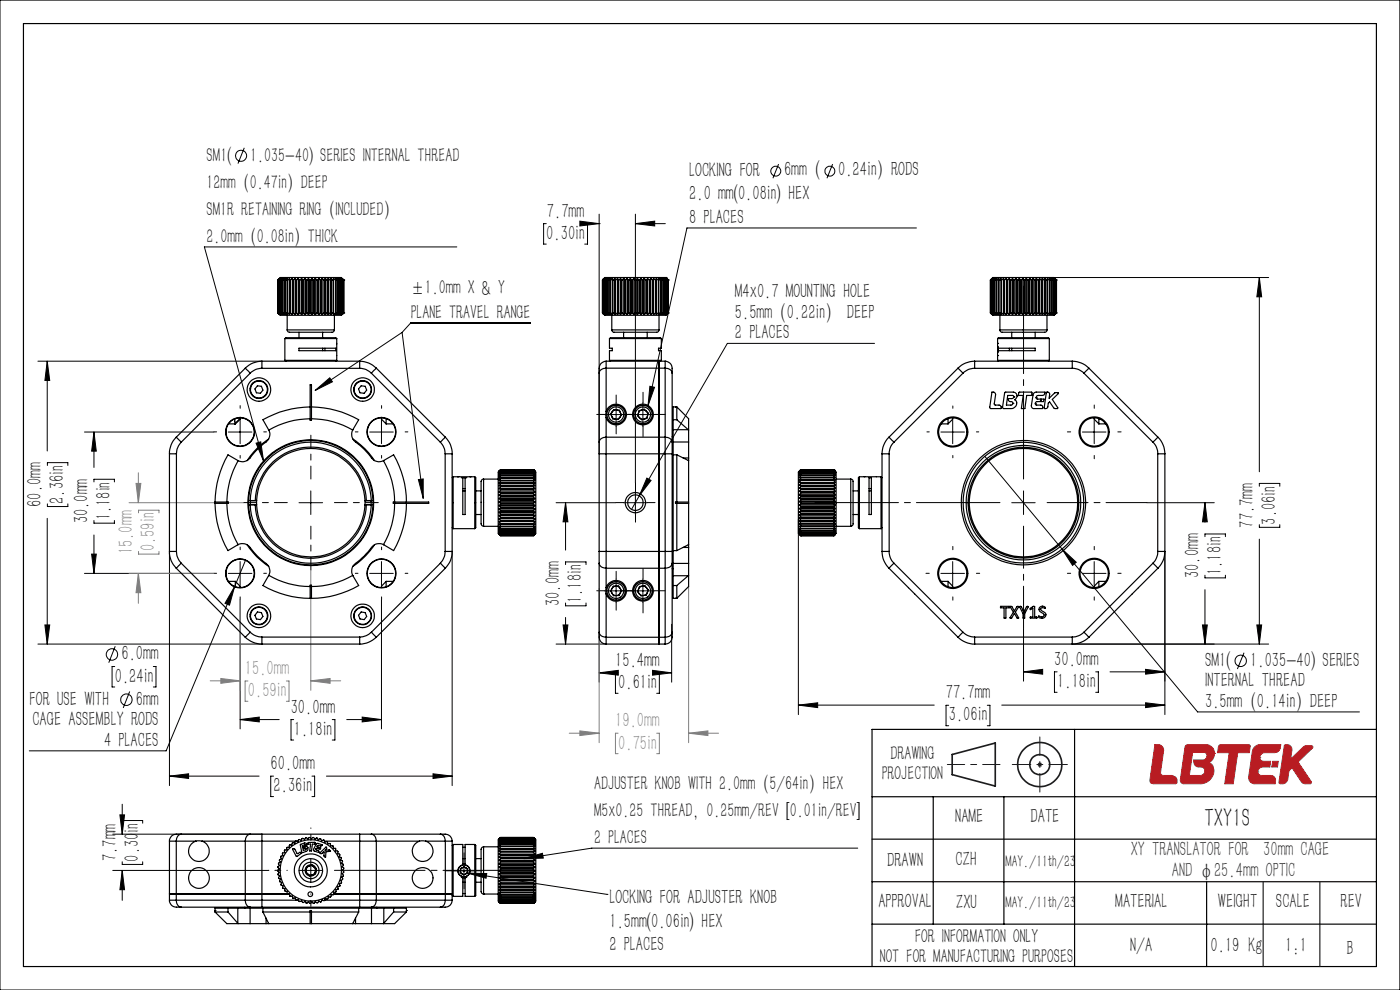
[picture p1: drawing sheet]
<svg xmlns="http://www.w3.org/2000/svg" width="297mm" height="210mm" viewBox="0 0 297 210" stroke-linecap="round" stroke-linejoin="round" font-family="sans-serif">
<defs><g id="words">
<text font-size="5.6" x="255.6" y="175.4">TXY1S</text>
<g font-size="4.4">
<text x="146.2" y="37.4">LOCKING FOR</text>
<text x="166.3" y="37.4">6mm（</text>
<text x="177.8" y="37.4">0.24in）RODS</text>
<text x="116" y="46.2">7.7mm</text>
<text x="146.2" y="42.4">2.0 mm(0.08in) HEX</text>
<text x="146.2" y="47.4">8 PLACES</text>
<text x="115.9" y="50.9">0.30in</text>
<text x="155.9" y="63.3">M4x0.7 MOUNTING HOLE</text>
<text x="155.9" y="67.6">5.5mm（0.22in） DEEP</text>
<text x="155.9" y="72">2 PLACES</text>
<text x="8.8" y="107.5" transform="rotate(-90 8.8 107.5)">60.0mm</text>
<text x="13.5" y="106.9" transform="rotate(-90 13.5 106.9)">2.36in</text>
<text x="18.7" y="111" transform="rotate(-90 18.7 111)">30.0mm</text>
<text x="23.4" y="110.4" transform="rotate(-90 23.4 110.4)">1.18in</text>
<text x="265.9" y="111.9" transform="rotate(-90 265.9 111.9)">77.7mm</text>
<text x="270.6" y="111.3" transform="rotate(-90 270.6 111.3)">3.06in</text>
<text x="254.4" y="122.6" transform="rotate(-90 254.4 122.6)">30.0mm</text>
<text x="259.1" y="122" transform="rotate(-90 259.1 122)">1.18in</text>
<text x="118.7" y="128.6" transform="rotate(-90 118.7 128.6)">30.0mm</text>
<text x="123.5" y="127.9" transform="rotate(-90 123.5 127.9)">1.18in</text>
<text x="25.8" y="140.1">6.0mm</text>
<text x="130.5" y="141.5">15.4mm</text>
<text x="223.6" y="141.3">30.0mm</text>
<text x="255.7" y="141.5">SM1(</text>
<text x="265.2" y="141.5">1.035-40) SERIES</text>
<text x="6.2" y="149.7">FOR USE WITH</text>
<text x="24.4" y="144.8">0.24in</text>
<text x="28.8" y="149.7">6mm</text>
<text x="131.2" y="146.2">0.61in</text>
<text x="200.7" y="148.3">77.7mm</text>
<text x="224.3" y="146">1.18in</text>
<text x="255.7" y="145.8">INTERNAL THREAD</text>
<text x="6.9" y="154">CAGE ASSEMBLY RODS</text>
<text x="61.7" y="151.4">30.0mm</text>
<text x="201.3" y="153">3.06in</text>
<text x="255.7" y="150.1">3.5mm（0.14in）DEEP</text>
<text x="22.1" y="158.4">4 PLACES</text>
<text x="62.3" y="156.1">1.18in</text>
<text x="57.4" y="163.4">60.0mm</text>
<text x="58" y="168.1">2.36in</text>
<text x="202.7" y="174.7">NAME</text>
<text x="218.6" y="174.7">DATE</text>
<text x="24.7" y="182.7" transform="rotate(-90 24.7 182.7)">7.7mm</text>
<text x="29.4" y="182.8" transform="rotate(-90 29.4 182.8)">0.30in</text>
<text x="188.2" y="184">DRAWN</text>
<text x="202.7" y="183.7">CZH</text>
<text x="129.3" y="191.8">LOCKING FOR ADJUSTER KNOB</text>
<text x="129.3" y="196.8">1.5mm(0.06in) HEX</text>
<text x="186.3" y="192.7">APPROVAL</text>
<text x="202.8" y="192.7">ZXU</text>
<text x="236.6" y="192.7">MATERIAL</text>
<text x="258.4" y="192.7">WEIGHT</text>
<text x="270.7" y="192.7">SCALE</text>
<text x="284.4" y="192.7">REV</text>
<text x="129.3" y="201.8">2 PLACES</text>
<text x="239.8" y="201.9">N/A</text>
<text x="256.8" y="201.9">0.19 Kg</text>
<text x="272.7" y="201.9">1:1</text>
<text x="285.7" y="202.7">B</text>
</g>
<g font-size="4.4" fill="#808080">
<text x="28.1" y="117.6" transform="rotate(-90 28.1 117.6)">15.0mm</text>
<text x="32.9" y="116.9" transform="rotate(-90 32.9 116.9)">0.59in</text>
<text x="52" y="143.2">15.0mm</text>
<text x="52.6" y="147.9">0.59in</text>
<text x="130.5" y="154.3">19.0mm</text>
<text x="131.2" y="159">0.75in</text>
</g>
<g font-size="4.4" fill="#191924">
<text x="239.9" y="181.6">XY TRANSLATOR FOR 30mm CAGE</text>
<text x="248.6" y="186.1">AND φ25.4mm OPTIC</text>
</g>
<g font-size="4.2">
<text x="43.8" y="34.3">SM1(</text>
<text x="53.1" y="34.3">1.035-40) SERIES INTERNAL THREAD</text>
<text x="43.8" y="40">12mm（0.47in）DEEP</text>
<text x="43.8" y="45.7">SM1R RETAINING RING（INCLUDED）</text>
<text x="43.8" y="51.5">2.0mm（0.08in）THICK</text>
<text x="87.2" y="62.4">±1.0mm X &amp; Y</text>
<text x="87.2" y="67.6">PLANE TRAVEL RANGE</text>
<text x="188.9" y="161.3">DRAWING</text>
<text x="126.1" y="167.6">ADJUSTER KNOB WITH 2.0mm（5/64in）HEX</text>
<text x="187" y="165.5">PROJECTION</text>
<text x="126.1" y="173.3">M5x0.25 THREAD, 0.25mm/REV [0.01in/REV]</text>
<text x="126.1" y="179">2 PLACES</text>
<text x="194.1" y="200">FOR INFORMATION ONLY</text>
<text x="186.6" y="204.2">NOT FOR MANUFACTURING PURPOSES</text>
</g>
<g font-size="3.5">
<text x="213.3" y="184">MAY./11th/23</text>
<text x="213.3" y="192.7">MAY./11th/23</text>
</g>
</g></defs>
<path d="M220.1 162.2h1M220.2 161.8l.7 .8M220.6 161.7v1M220.9 161.8l-.7 .8" fill="none" stroke="#191924" stroke-width=".21"/>
<g fill="none" stroke="#191924" stroke-width=".35">
<path d="M202 160l9.1-2.4v9.1l-9.1-2.4z"/>
<circle cx="220.6" cy="162.2" r="4.7"/>
<circle cx="220.6" cy="162.2" r="2.13"/>
</g>
<g fill="none" stroke="#a72b30" stroke-width=".21">
<path d="M245 158h1.1a1.17 1.17 0 0 1 .7 1.3l-.6 4.5a.59 .59 0 0 0 .6 .7h1.8l.8 .3 .3 .6v.6l-.3 .3h-4.7l-.5-.2-.2-.3zM251.5 158.2l.4-.2h3.9a1.99 1.99 0 0 1 1.9 1.6 1.99 1.99 0 0 1-1.1 2.1l-.1 .1 .1 .1a1.91 1.91 0 0 1 .8 2.4 2.88 2.88 0 0 1-2.8 2h-3.5a.73 .73 0 0 1-.7-.9zM257.7 159.8h.1M258.6 158.1l.3-.1h6.1l.3 .2-.3 1.5h-2.4l-1 6.6h-1.8l1-6.6h-2.5zM272.6 158a1.08 1.08 0 0 1 1.5 1.1l-.3 1.9 2.8-2.6 .4-.2h1.3a.28 .28 0 0 1 .2 .2 .28 .28 0 0 1-.1 .3l-3 2.9 2.8 4.2v.3l-.2 .2h-1.2l-.5-.2-2.2-3.2-.7 .6-.2 1.8a1.27 1.27 0 0 1-1.6 1l-.3-.4 1.2-7.7zM255.6 163.6h.1M256 160.4a.65 .65 0 0 0-.6-.8h-2.4l-.7 4.9h2.4a.99 .99 0 0 0 .9-.9M256 160.4a.91 .91 0 0 1-.9 .8h-1.8a1.3 1.3 0 0 0 .5 1.4l1 .1a.8 .8 0 0 1 .8 .9M256 160.4h.1M266.8 163.8h.1M267.3 160.7a1.08 1.08 0 0 1 1-1h2.1a1.23 1.23 0 0 0 1.2-1.1l.1-.6h-4.3a1.68 1.68 0 0 0-1.7 1.4l-.8 5.4a1.31 1.31 0 0 0 1.3 1.5h4.3l.1-.7a1 1 0 0 0-1-1.1h-2a.72 .72 0 0 1-.8-.7M267.3 160.7a.77 .77 0 0 0 .7 .8h1.6l-.2 1.2h-1.5a1.08 1.08 0 0 0-1.1 1.1"/>
<path d="M267.3 160.7h.1M270 161.5h1.2l-.2 1.2h-1.2z"/>
</g>
<path d="M0 0h297v210h-297z" fill="none" stroke="#000" stroke-width=".21"/>
<path d="M5 5h287v200h-287zM228 154.7v50.3M292 154.7h-107v50.3M185 178h107M185 169h107M198 169v27M213 169v27M185 196h107M185 187h107M256 187v18" fill="none" stroke="#000" stroke-width=".25"/>
<path d="M201 162.2h11.1" fill="none" stroke="#191924" stroke-width=".21" stroke-dasharray="30.5 1.3 1.3 1.3" stroke-dashoffset="26.8"/>
<path d="M220.6 156.3v11.7M214.7 162.2h11.7" fill="none" stroke="#191924" stroke-width=".21" stroke-dasharray="30.5 1.3 1.3 1.3" stroke-dashoffset="26.5"/>
<path d="M268 187v18M280 187v18" fill="none" stroke="#191924" stroke-width=".25"/>
<path d="M245 158l1.2 .1 .6 .7-.6 5.4 .4 .3h2.1l.5 .1 .5 .7-.1 .9-5.1 .1-.5-.4zM253 159.6l-.7 4.9 2.7-.1 .6-.5-.1-.8-.5-.4h-.9l-.5-.2-.3-.5v-.8l2.2-.1 .4-.3 .1-.8-.4-.4zM251.5 158.2l.3-.2h4.3l1 .5 .5 .7v1.2l-.4 .8-.7 .6 .5 .3 .3 .3 .2 .9a2.89 2.89 0 0 1-2.9 3h-3.6l-.6-.5zM258.6 158.1l.2-.1h6.2l.2 .1-.2 1.6h-2.4l-1 6.6h-1.8l1-6.6h-2.5zM266 158.6l1.1-.6h4.6l-.2 .9-.5 .6-.5 .2h-2.5l-.5 .3-.2 .6v.5l.5 .4h1.8l-.2 1.2h-1.6l-.6 .2-.4 .6 .1 .7 .5 .3 2.7 .1 .5 .6-.1 1.1h-4.5l-.6-.3-.3-.3-.2-.9 .8-5.5zM270 161.5h1.2l-.2 1.2h-1.2zM272.5 158l-1.1 8.1 .1 .2 .9-.1 .6-.5 .4-2.2 .7-.6 2.2 3.2 .5 .2 1.3-.1 .1-.4-2.8-4.2 3.1-3v-.3l-.2-.1h-1.3l-.4 .1-2.8 2.7 .3-1.9-.1-.5-.5-.6z" fill-rule="evenodd" fill="#b81c22"/>
<g fill="none" stroke="#000" stroke-width=".21">
<path d="M51.8 31.4l-1.3 3.3M165.2 34.8l-1.2 3M176.6 34.8l-1.2 3M96.9 52.4h-53.5l12.5 45.4M115.9 47.4h-.6v4.4h.6M123 46.9l4.1 .5-4.1 .5zM124 47.4h.6v4.4h-.6M127.1 47.4h.1M127.1 45.4v50.9M134.8 45.4v57.1M134.8 47.4h6.3M134.8 47.4l4.1-.5v1z"/>
<path d="M194.4 48.4h-48.7l-8.2 37.6M223.6 58.9h45.5M267.2 58.9l.5 4.1h-1.1zM267.2 58.9v41.2M8 76.6h47.6M10 76.6l.5 4.1h-1zM10 76.6v19.1M85.3 70.5l-18.4 12.3M85.3 70.5l4.5 35.2M112.5 68.5h-25.4l-1.8 2M185.5 72.8h-31.2l-18.7 32.4M10.1 98.7v-.6h4.3v.6"/>
<path d="M17.9 91.6h27.5M19.9 91.6l.5 4.1h-1zM19.9 91.6v7.6M48.4 91.6h5M50.9 89.1v5M54.3 94l1-.3 .6 4.1zM66.9 82.8l3.1-2.7 .5 .9zM78.4 91.6h5M80.9 89.1v5M128.2 87.9h5M130.7 85.4v5M133.9 87.9h5"/>
<path d="M136.4 85.4v5M137.9 81.9l1 .3-1.4 3.8zM199.6 91.6h5M202.1 89.1v5M208.9 96.8l16.4 19.7M229.6 91.6h5M232.1 89.1v5M10 110v26.6M10.1 106.9v.5h4.3v-.5M19.4 117.5h1l-.5 4.1zM19.9 102.2v-.5h4.4v.5M19.9 110.4v.6h4.4v-.6"/>
<path d="M19.9 113.5v8.1M35.9 117v49.6M50.9 119.1v5M52.1 118.9l-2.3 5.5M63.4 106.6h5M65.9 104.1v5M80.9 119.1v5M88.8 101.7l1-.1v4.1zM95.9 117v49.6M118 106.6h12.6M120 106.6l.5 4.1h-1zM120 106.6v10.1"/>
<path d="M120 119.8v-.6h4.3v.6M132.3 106.6h5M134.8 104.1v5M135.6 105.2l-1.6 2.8M137.2 101.4l.9 .5-2.5 3.3zM169.4 110.1v41.5M202.1 119.1v5M214.6 106.6h5M217.1 104.1v5M225.3 116.5l3 2.8-.8 .6zM225.3 116.5l28.8 34.5h34.3M232.1 119.1v5"/>
<path d="M243.3 106.6h14.3M247.1 117v34.6M255.6 106.6l.5 4.1h-1zM255.6 106.6v4.2M255.6 113.8v-.5h4.4v.5M267.2 103.1v-.6h4.3v.6M267.2 111.3v.6h4.3v-.6M267.2 114.4v22.2M8 136.6h47.6M9.5 132.6h1l-.5 4zM17.9 121.6h27.5M24.4 137.1l-1.3 3.5"/>
<path d="M48.4 121.6h5M49.8 124.4l-14.6 34.9h-29M49.8 124.4l-1.1 4-1-.4zM50.9 127.2v27.4M78.4 121.6h5M80.9 127.2v27.4M118 136.6h10.6M119.5 132.6h1l-.5 4zM120 127.9v.6h4.3v-.6M120 131v5.6M127.1 134.1v10.6M128.2 125.3h5"/>
<path d="M130.7 122.8v5M133.9 125.3h5M136.4 122.8v5M142.5 132.4v12.3M199.6 121.6h5M217.1 133.3v11.2M227.5 136.6h41.6M229.6 121.6h5M255.1 132.6h1l-.5 4zM255.6 122v.6h4.4v-.6M255.6 125.1v11.5M263.9 138.5l-1.4 3.4"/>
<path d="M266.6 132.6h1.1l-.5 4zM24.3 141.4h-.5v4.3h.5M27.5 146.7l-1.4 3.5M32.5 141.4h.6v4.3h-.6M50.9 152.6l4.1-.5v1zM50.9 152.6h8.3M62.3 152.6h-.6v4.4h.6M70.5 152.6h.5v4.4h-.5M73.6 152.6h7.3M76.8 152.1l4.1 .5-4.1 .5zM127.1 142.7l4.1-.5v1zM127.1 142.7h1"/>
<path d="M131.1 142.7h-.5v4.4h.5M138.4 142.2l4.1 .5-4.1 .5zM139.3 142.7h.6v4.4h-.6M142.4 142.7h.1M169.4 149.6h28.8M169.4 149.6l4.1-.5v1zM201.3 149.6h-.6v4.3h.6M209.4 149.6h.6v4.3h-.6M212.5 149.6h34.6M217.1 142.5l4.1-.5v1zM217.1 142.5h4.1M224.3 142.5h-.6v4.4h.6"/>
<path d="M232.4 142.5h.6v4.4h-.6M235.5 142.5h11.6M243 142l4.1 .5-4.1 .5zM243 149.1l4.1 .5-4.1 .5zM23.9 176.9h31.7M25.4 172.9h1l-.5 4zM25.9 170.6v6.3M25.9 174.1h4.4v.5M35.9 164.6l4.1-.5v1zM35.9 164.6h19.1M58 164.6h-.6v4.4h.6M66.2 164.6h.5v4.4h-.5"/>
<path d="M69.3 164.6h26.6M91.9 164.1l4 .5-4 .5zM182 179.9h-56.4l-14.5 2.2M23.9 184.6h33M25.9 184.6l.5 4.1h-1zM25.9 182.8v.6h4.4v-.6M25.9 184.6v6.4M63.4 184.6h5M65.9 182.1v5M95.9 184.7h5M98.4 182.2v5M99.2 185.2l29.6 4.5"/>
<path d="M99.2 185.2l4.1 .1-.2 1zM111.1 182.1l4-1.1 .2 1zM128.8 189.7h.1"/>
<circle cx="51.1" cy="33" r="1.18"/>
<circle cx="164.6" cy="36.3" r="1.05"/>
<circle cx="176.1" cy="36.3" r="1.04"/>
<circle cx="23.8" cy="138.8" r="1.21"/>
<circle cx="26.8" cy="148.4" r="1.21"/>
<circle cx="263.2" cy="140.2" r="1.2"/>
</g>
<g fill="none" stroke="#808080" stroke-width=".21">
<path d="M27.4 106.6h24.2M28.9 102.5h1l-.5 4.1zM29.4 100.3v6.3M29.4 108.8v-.6h4.3v.6M29.4 117v.5h4.3v-.5M27.4 121.6h18M29.4 121.6l.5 4.1h-1zM29.4 121.6v6.4M50.9 127.2v19.2M65.9 120.9v25.5M127.1 124.8v32.7M146.1 124.4v33.1"/>
<path d="M44.6 144.4h6.3M46.8 143.9l4.1 .5-4.1 .5zM52.6 144.5h-.6v4.3h.6M60.7 144.5h.6v4.3h-.6M65.9 144.4l4.1-.5v1zM65.9 144.4h6.4M120.8 155.5h6.3M123 155l4.1 .5-4.1 .5zM131.1 155.5h-.5v4.4h.5M139.3 155.5h.6v4.4h-.6M146.1 155.5l4.1-.5v1zM146.1 155.5h6.3"/>
</g>
<g fill="none" stroke="#000" stroke-width=".21" stroke-dasharray="30.5 1.3 1.3 1.3">
<path d="M45.9 91.6h-.5M50.9 86.6v-.6M50.9 96.6v.6M55.9 91.6h.6M75.9 91.6h-.5M80.9 86.6v-.6M80.9 96.6v.6M85.9 91.6h.6M128.2 87.9h-1.6M130.7 85.4v-1.6M130.7 90.4v1.6M133.2 87.9h1.6"/>
<path d="M133.9 87.9h-2.2M136.4 85.4v-2.2M136.4 90.4v2.2M138.9 87.9h2.2M197.1 91.6h-.5M202.1 86.6v-.5M202.1 96.6v.5M207.1 91.6h.5M227.1 91.6h-.7M232.1 86.6v-.7M232.1 96.6v.7M237.1 91.6h.7"/>
<path d="M50.9 116.6v-.6M80.9 116.6v-.6M132.3 106.6h-1.6M134.8 104.1v-1.6M134.8 109.1v1.7M137.3 106.6h1.7M202.1 116.6v-.7M232.1 116.6v-.7M45.9 121.6h-.5M50.9 126.6v.6M55.9 121.6h.6M75.9 121.6h-.5"/>
<path d="M80.9 126.6v.6M85.9 121.6h.6M128.2 125.3h-1.6M130.7 122.8v-1.6M130.7 127.8v1.6M133.2 125.3h1.6M133.9 125.3h-2.2M136.4 122.8v-2.2M136.4 127.8v2.2M138.9 125.3h2.2M197.1 121.6h-.7M202.1 126.6v.7"/>
<path d="M207.1 121.6h.7M227.1 121.6h-.7M232.1 126.6v.7M237.1 121.6h.7M95.9 184.7h-1.3M98.4 182.2v-1.3M98.4 187.2v1.3M100.9 184.7h1.3"/>
</g>
<path d="M60.9 106.6h-9.3M65.9 101.6v-9.3M65.9 111.6v9.3M70.9 106.6h9.3" fill="none" stroke="#000" stroke-width=".21" stroke-dasharray="30.5 1.3 1.3 1.3" stroke-dashoffset="27.7"/>
<path d="M217.1 101.6v-40.9" fill="none" stroke="#000" stroke-width=".21" stroke-dasharray="30.5 1.3 1.3 1.3" stroke-dashoffset="11.9"/>
<path d="M212.1 106.6h-39.2" fill="none" stroke="#000" stroke-width=".21" stroke-dasharray="30.5 1.3 1.3 1.3" stroke-dashoffset="12.8"/>
<path d="M217.1 111.6v21.7" fill="none" stroke="#000" stroke-width=".21" stroke-dasharray="30.5 1.3 1.3 1.3" stroke-dashoffset="21.5"/>
<path d="M222.1 106.6h21.2" fill="none" stroke="#000" stroke-width=".21" stroke-dasharray="30.5 1.3 1.3 1.3" stroke-dashoffset="21.8"/>
<path d="M65.9 179.6v-4M60.9 184.6h-4M65.9 189.6v4" fill="none" stroke="#000" stroke-width=".21" stroke-dasharray="30.5 1.3 1.3 1.3" stroke-dashoffset="30.4"/>
<path d="M70.9 184.6h42.3" fill="none" stroke="#000" stroke-width=".21" stroke-dasharray="30.5 1.3 1.3 1.3" stroke-dashoffset="11.3"/>
<g fill="#000">
<path d="M54.3 94l1-.3 .6 4.1z"/>
<path d="M134.8 47.4l4.1-.5v1zM123 46.9l4.1 .5-4.1 .5zM243 142l4.1 .5-4.1 .5zM217.1 142.5l4.1-.5v1z"/>
<path d="M10 76.6l.5 4.1h-1zM9.5 132.6h1l-.5 4z"/>
<path d="M137.9 81.9l1 .3-1.4 3.8zM99.2 185.2l4.1 .1-.2 1z"/>
<path d="M88.8 101.7l1-.1v4.1zM66.9 82.8l3.1-2.7 .5 .9zM111.1 182.1l4-1.1 .2 1z"/>
<path d="M120 106.6l.5 4.1h-1zM119.5 132.6h1l-.5 4zM255.6 106.6l.5 4.1h-1zM255.1 132.6h1l-.5 4z"/>
<path d="M19.4 117.5h1l-.5 4.1zM19.9 91.6l.5 4.1h-1zM25.9 184.6l.5 4.1h-1zM25.4 172.9h1l-.5 4z"/>
<path d="M49.8 124.4l-2.1 3.6 1 .4zM137.2 101.4l-1.6 3.8 2.5-3.3zM225.3 116.5l2.2 3.4 .8-.6z"/>
<path d="M266.6 132.6h1.1l-.5 4zM267.2 58.9l.5 4.1h-1.1z"/>
<path d="M50.9 152.6l4.1-.5v1zM76.8 152.1l4.1 .5-4.1 .5z"/>
<path d="M127.1 142.7l4.1-.5v1zM138.4 142.2l4.1 .5-4.1 .5z"/>
<path d="M243 149.1l4.1 .5-4.1 .5zM169.4 149.6l4.1-.5v1z"/>
<path d="M35.9 164.6l4.1-.5v1zM91.9 164.1l4 .5-4 .5z"/>
</g>
<g fill="#808080">
<path d="M123 155l4.1 .5-4.1 .5zM146.1 155.5l4.1-.5v1z"/>
<path d="M46.8 143.9l4.1 .5-4.1 .5zM65.9 144.4l4.1-.5v1z"/>
<path d="M28.9 102.5h1l-.5 4.1zM29.4 121.6l.5 4.1h-1z"/>
</g>
<g fill="none" stroke="#000" stroke-width=".25">
<path d="M58.9 59.4h.1M58.9 59.4v7M58.9 59.4l.3-.3-.2 .3M59 59.4h.1M59 59.4l.3-.3-.2 .3M59 59.4v7M59.1 59.4h.1M59.1 59.4v7M59.1 59.4l.4-.3-.2 .3M59.3 59.4h.1M59.3 59.4v7M59.4 59.4l.4-.3-.2 .3"/>
<path d="M59.4 59.4v7M59.6 59.4h.1M59.6 59.4v7M59.7 59.4l.4-.3-.2 .3M59.7 59.4v7M59.9 59.4h.1M59.9 59.4v7M60 59.4l.5-.3-.1 .3M60 59.4v7M60.4 59.4h.1M60.4 59.4v7M60.5 59.4l.4-.3v.3"/>
<path d="M60.5 59.4v7M60.9 59.4h.1M60.9 59.4v7M61 59.4v7M61.4 59.1l.1 .3M61.4 59.1l-.4 .3M61.4 59.1v7.6M61.5 59.4h.1M61.5 59.4v7M61.6 59.4v7M62 59.1l.1 .3M62 59.1l-.4 .3"/>
<path d="M62 59.1v7.6M62.1 59.4h.1M62.1 59.4v7M62.2 59.4v7M62.6 59.1l.1 .3M62.6 59.1l-.4 .3M62.6 59.1v7.6M62.7 59.4h.2M62.7 59.4v7M62.9 59.4v7M63.3 59.1l.1 .3M63.3 59.1l-.4 .3"/>
<path d="M63.3 59.1v7.6M63.4 59.4h.2M63.4 59.4v7M63.6 59.4v7M64 59.1l.2 .3M64 59.1l-.4 .3M64 59.1v7.6M64.2 59.4h.1M64.2 59.4v7M64.3 59.4v7M64.7 59.1l.2 .3M64.7 59.1l-.4 .3"/>
<path d="M64.7 59.1v7.6M64.9 59.4h.2M64.9 59.4v7M65.1 59.4v7M65.4 59.1l.3 .3M65.4 59.1l-.3 .3M65.4 59.1v7.6M65.7 59.4h.2M65.7 59.4v7M65.9 59.4v7M66.2 59.1l.3 .3M66.2 59.1l-.3 .3"/>
<path d="M66.2 59.1v7.6M66.5 59.4h.1M66.5 59.4v7M66.6 59.4v7M66.9 59.1l.3 .3M66.9 59.1l-.3 .3M66.9 59.1v7.6M67.2 59.4h.2M67.2 59.4v7M67.4 59.4v7M67.6 59.1l.4 .3M67.6 59.1l-.2 .3"/>
<path d="M67.6 59.1v7.6M68 59.4h.2M68 59.4v7M68.2 59.4v7M68.3 59.1l.4 .3M68.3 59.1l-.1 .3M68.3 59.1v7.6M68.7 59.4h.2M68.7 59.4v7M68.9 59.4v7M69 59.1l.4 .3M69 59.1l-.1 .3"/>
<path d="M69 59.1v7.6M69.4 59.4h.2M69.4 59.4v7M69.6 59.4v7M69.6 59.1l.5 .3M69.6 59.1v.3M69.6 59.1v7.6M70.1 59.4v7M70.2 59.1v.3h-.1M70.2 59.1l.5 .3M70.2 59.1v7.6M70.7 59.4h.1"/>
<path d="M70.7 59.4v7M71.2 59.4h.1M71.2 59.4l-.4-.3v7.6l.4-.3M71.2 59.4v7M71.3 59.4v-.3l.3 .3M71.3 59.4v7M71.6 59.4h.2M71.6 59.4v7M71.8 59.4l-.2-.3 .5 .3M71.8 59.4v7M72.1 59.4h.1M72.1 59.4v7"/>
<path d="M72.1 59.4l-.1-.3 .4 .3M72.4 59.4h.1M72.4 59.4v7M72.5 59.4l-.2-.3 .4 .3M72.5 59.4v7M72.7 59.2l-.3-.3h-13l-.5 .5M72.7 59.4h.1M72.7 59.4v7M72.7 59.4l-.2-.3 .3 .3M72.8 59.4h.1M72.8 59.4v7M72.8 59.4l-.2-.3 .3 .3"/>
<path d="M72.9 59.4h.1M72.9 59.4v7M127.8 59.4h.1M127.8 59.4v7M127.9 59.4l.3-.3-.2 .3M128 59.2l-.2 .2M128 59.4h.1M128 59.4v7M128.1 59.4l.3-.3-.2 .3M128.1 59.4v7M128.1 59.1l-.3 .3M128.2 59.4h.1"/>
<path d="M128.2 59.4v7M128.3 59.4l.4-.3-.2 .3M128.3 59.4v7M128.5 59.4h.1M128.5 59.4v7M128.6 59.4v7M128.6 59.4l.4-.3-.1 .3M128.9 59.4h.1M128.9 59.4v7M129 59.4l.4-.3v.3M129 59.4v7M129.4 59.4h.1"/>
<path d="M129.4 59.4v7M129.5 59.4l.4-.3v7.6l-.4-.3M129.5 59.4v7M129.9 59.4h.1M130 59.4v7M130.4 59.1l.1 .3M130.4 59.1l-.4 .3M130.4 59.1v7.6M130.5 59.4h.1M130.5 59.4v7M130.6 59.4v7M131 59.1l.1 .3"/>
<path d="M131 59.1l-.4 .3M131 59.1v7.6M131.1 59.4h.2M131.1 59.4v7M131.3 59.4v7M131.7 59.1l.1 .3M131.7 59.1l-.4 .3M131.7 59.1v7.6M131.8 59.4h.1M131.8 59.4v7M131.9 59.4v7M132.3 59.1l.2 .3"/>
<path d="M132.3 59.1l-.4 .3M132.3 59.1v7.6M132.5 59.4h.2M132.5 59.4v7M132.7 59.4v7M133 59.1l.2 .3M133 59.1l-.3 .3M133 59.1v7.6M133.2 59.4h.2M133.2 59.4v7M133.4 59.4v7M133.7 59.1l.3 .3"/>
<path d="M133.7 59.1l-.3 .3M133.7 59.1v7.6M134 59.4h.2M134 59.4v7M134.2 59.4v7M134.5 59.1l.3 .3M134.5 59.1l-.3 .3M134.5 59.1v7.6M134.8 59.4h.1M134.8 59.4v7M134.9 59.4v7M135.2 59.1l.3 .3"/>
<path d="M135.2 59.1l-.3 .3M135.2 59.1v7.6M135.5 59.4h.2M135.5 59.4v7M135.7 59.4v7M136 59.1l.3 .3M136 59.1l-.3 .3M136 59.1v7.6M136.3 59.4h.2M136.3 59.4v7M136.5 59.4v7M136.7 59.1l.3 .3"/>
<path d="M136.7 59.1l-.2 .3M136.7 59.1v7.6M137 59.4h.2M137 59.4v7M137.2 59.4v7M137.4 59.1l.4 .3M137.4 59.1l-.2 .3M137.4 59.1v7.6M137.8 59.4h.1M137.8 59.4v7M137.9 59.4v7M138 59.1l.4 .3"/>
<path d="M138 59.1l-.1 .3M138 59.1v7.6M138.4 59.4h.2M138.4 59.4v7M138.6 59.4v7M138.6 59.1l.5 .3M138.6 59.1v.3M138.6 59.1v7.6M139.1 59.4v7M139.2 59.1v.3h-.1M139.2 59.1l.5 .3M139.2 59.1v7.6"/>
<path d="M139.7 59.4h.1M139.7 59.4v7M140.2 59.4h.1M140.2 59.4l-.4-.3v7.6l.4-.3M140.2 59.4v7M140.3 59.4v7M140.3 59.4l-.1-.3 .5 .3M140.7 59.4h.1M140.7 59.4v7M140.7 59.4l-.1-.3 .4 .3M141 59.4h.1M141 59.4v7"/>
<path d="M141.1 59.4v7M141.1 59.4l-.1-.3 .3 .3M141.3 58.9h.1M141.3 58.9h-13l-.5 .5M141.3 58.9l.5 .5M141.3 59.4h.1M141.3 59.4v7M141.4 59.4l-.2-.3 .4 .3M141.4 59.4v7M141.5 59.1l.2 .3M141.6 59.4h.1M141.6 59.4v7"/>
<path d="M141.6 59.4l-.2-.3 .3 .3M141.7 59.4h.1M141.7 59.4v7M141.7 59.3l.1 .1M141.8 59.4h.1M210.1 59.4h.1M210.1 59.4l.4-.3-.3 .3M210.1 59.4v7M210.2 59.4h.1M210.2 59.4v7M210.3 59.4l.3-.3-.2 .3M210.4 59.2l.2-.3h13l.5 .5"/>
<path d="M210.4 59.4h.1M210.4 59.4v7M210.4 59.4l.4-.3-.2 .3M210.6 59.4h.1M210.6 59.4v7M210.7 59.4l.4-.3-.1 .3M210.7 59.4v7M211 59.4h.1M211 59.4v7M211 59.4l.5-.3-.2 .3M211.3 59.4h.2M211.3 59.4v7"/>
<path d="M211.5 59.4l.4-.3-.1 .3M211.5 59.4v7M211.8 59.4h.1M211.8 59.4v7M211.9 59.4l.4-.3v7.6l-.4-.3M211.9 59.4v7M212.3 59.4h.2M212.5 59.4v7M212.9 59.1v.3M212.9 59.1l-.4 .3M212.9 59.1v7.6M212.9 59.4h.2"/>
<path d="M212.9 59.4v7M213.1 59.4v7M213.5 59.1l.1 .3M213.5 59.1l-.4 .3M213.5 59.1v7.6M213.6 59.4h.1M213.6 59.4v7M213.7 59.4v7M214.1 59.1l.2 .3M214.1 59.1l-.4 .3M214.1 59.1v7.6M214.3 59.4h.2"/>
<path d="M214.3 59.4v7M214.5 59.4v7M214.8 59.1l.2 .3M214.8 59.1l-.3 .3M214.8 59.1v7.6M215 59.4h.2M215 59.4v7M215.2 59.4v7M215.5 59.1l.3 .3M215.5 59.1l-.3 .3M215.5 59.1v7.6M215.8 59.4h.1"/>
<path d="M215.8 59.4v7M215.9 59.4v7M216.3 59.1l.2 .3M216.3 59.1l-.4 .3M216.3 59.1v7.6M216.5 59.4h.2M216.5 59.4v7M216.7 59.4v7M217 59.1l.3 .3M217 59.1l-.3 .3M217 59.1v7.6M217.3 59.4h.2"/>
<path d="M217.3 59.4v7M217.5 59.4v7M217.7 59.1l.4 .3M217.7 59.1l-.2 .3M217.7 59.1v7.6M218.1 59.4h.1M218.1 59.4v7M218.2 59.4v7M218.4 59.1l.4 .3M218.4 59.1l-.2 .3M218.4 59.1v7.6M218.8 59.4h.2"/>
<path d="M218.8 59.4v7M219 59.4v7M219.2 59.1l.3 .3M219.2 59.1l-.2 .3M219.2 59.1v7.6M219.5 59.4h.2M219.5 59.4v7M219.7 59.4v7M219.9 59.1l.3 .3M219.9 59.1l-.2 .3M219.9 59.1v7.6M220.2 59.4h.2"/>
<path d="M220.2 59.4v7M220.4 59.4v7M220.5 59.1l.4 .3M220.5 59.1l-.1 .3M220.5 59.1v7.6M220.9 59.4v7M221.1 59.1v.3h-.2M221.1 59.1l.4 .3M221.1 59.1v7.6M221.5 59.4h.2M221.5 59.4v7M222.1 59.4h.1"/>
<path d="M222.1 59.4v7M222.1 59.4l-.4-.3v7.6l.4-.3M222.2 59.4v-.3l.4 .3M222.2 59.4v7M222.6 59.4h.1M222.6 59.4v7M222.7 59.4l-.1-.3 .5 .3M222.7 59.4v7M223.1 59.4h.1M223.1 59.4v7M223.2 59.4l-.2-.3 .4 .3M223.2 59.4v7"/>
<path d="M223.4 59.4h.1M223.4 59.4v7M223.5 59.4l-.2-.3 .4 .3M223.5 59.4v7M223.7 59.4h.1M223.7 59.4v7M223.8 59.4l-.2-.3 .3 .3M223.8 59.4v7M223.9 59.4h.1M223.9 59.4v7M224 59.4l-.3-.3 .4 .3M224 59.4v7"/>
<path d="M224.1 59.4h.1M224.1 59.4l-.3-.3 .3 .3M224.1 59.4v7M224.1 59.4v7l-.5 .5h-13l-.5-.5M52 78.1l1.1 1.1M52 78.1l-14.6 14.6M53.1 79.2l-14.6 14.6M55.6 78.1a3.3 3.3 0 0 0-2.5 1.1M55.6 76.6a5 5 0 0 0-3.6 1.5M55.6 76.6v1.5M55.6 78.1h20.7M55.6 76.6h20.7"/>
<path d="M58.9 66.4l.5 .5h13l.5-.5M58.9 66.4h.1M58.9 66.4l.3 .3-.2-.3M59 66.4h.1M59 66.4l.3 .3-.2-.3M59.1 66.4h.1M59.1 66.4l.4 .3-.2-.3M59.3 66.4h.1M59.4 66.4l.4 .3-.2-.3M59.6 66.4h.1M59.7 66.4l.4 .3-.2-.3M59.9 66.4h.1"/>
<path d="M60 66.4l.5 .3-.1-.3M60.4 66.4h.1M60.4 71.8h11M60.4 71.8a4 4 0 0 1 2.3-.2h6.4a4.1 4.1 0 0 1 2.3 .2M60.4 76.4h11M60.4 71.8v4.6M60.4 76.4l.2 .2M60.5 66.4l.4 .3v-.3M60.9 66.4h.1M60.9 70l.2 .3 .2 .2h9.2l.4-.5M60.9 70h10M60.9 66.9v3.1"/>
<path d="M61 66.4l.4 .3M61.5 66.4h.1M61.5 66.4l-.1 .3M61.6 66.4l.4 .3M62.1 66.4h.1M62.1 66.4l-.1 .3M62.2 66.4l.4 .3M62.7 66.4h.2M62.7 66.4l-.1 .3M62.9 66.4l.4 .3M63.4 66.4h.2M63.4 70.5v1.1"/>
<path d="M63.4 66.4l-.1 .3M63.6 66.4l.4 .3M64.2 66.4h.1M64.2 66.4l-.2 .3M64.3 66.4l.4 .3M64.9 66.4h.2M64.9 66.4l-.2 .3M65.1 66.4l.3 .3M65.7 66.4h.2M65.7 66.4l-.3 .3M65.9 66.4l.3 .3M66.5 66.4h.1"/>
<path d="M66.5 66.4l-.3 .3M66.6 66.4l.3 .3M67.2 66.4h.2M67.2 66.4l-.3 .3M67.4 66.4l.2 .3M68 66.4h.2M68 66.4l-.4 .3M68.2 66.4l.1 .3M68.4 73.9v.5M68.4 70.5v1.1M68.7 66.4h.2M68.7 66.4l-.4 .3"/>
<path d="M68.9 66.4l.1 .3M68.9 73.9v.5M69.4 66.4h.2M69.4 66.4l-.4 .3M69.6 66.4v.3M70.1 66.4h.1v.3M70.1 66.4l-.5 .3M70.7 66.4h.1M70.7 66.4l-.5 .3M70.9 66.9v3.1M71.2 66.4h.1M71.2 73.9v.5"/>
<path d="M71.3 73.9h-7.9v.5h7.9M71.3 66.4v.3l.3-.3M71.4 71.8v4.6M71.4 76.4l-.2 .2M71.6 66.4h.2M71.8 66.4l-.2 .3 .5-.3M72.1 66.4h.1M72.1 66.4l-.1 .3 .4-.3M72.4 66.4h.1M72.5 66.4l-.2 .3 .4-.3M72.7 66.4h.1M72.7 66.4l-.2 .3 .3-.3"/>
<path d="M72.8 66.4h.1M72.8 66.4l-.2 .3M72.9 66.4h.1M76.3 78.1a3.3 3.3 0 0 1 2.5 1.1M76.3 76.6v1.5M76.3 76.6a5 5 0 0 1 3.5 1.5M78.8 79.2l14.6 14.6M79.8 78.1l-1 1.1M79.8 78.1l14.7 14.6M127.1 79.2v14.6M127.8 66.4l.5 .5h13l.5-.5M127.8 66.4h.1"/>
<path d="M127.8 66.4l.3 .3-.3-.3M127.9 66.4l.3 .3-.2-.3M128 66.4h.1M128.1 66.4l.3 .3-.2-.3M128.2 66.4h.1M128.3 66.4l.4 .3-.2-.3M128.5 66.4h.1M128.6 78.1a1.32 1.32 0 0 0-1.5 1.1M128.6 76.6a1.98 1.98 0 0 0-1.5 2.6M128.6 76.6v1.5M128.6 78.1h12.5M128.6 76.6h12.5"/>
<path d="M128.6 78.1v9.2M128.6 66.4l.4 .3-.1-.3M128.9 66.4h.1M129 66.4l.4 .3v-.3M129.3 71.8h11M129.3 71.8a4.1 4.1 0 0 1 2.3-.2h6.4a4.1 4.1 0 0 1 2.3 .2M129.3 76.4h11M129.3 71.8v2.1h.6v.5h-.6v2M129.3 76.4l.2 .2M129.4 66.4h.1M129.8 70l.1 .3 .3 .2h9.2l.3-.2 .1-.3M129.8 70h10"/>
<path d="M129.8 66.9v3.1M129.9 66.4h.1M130 66.4l.4 .3M130.5 66.4h.1M130.5 66.4l-.1 .3M130.6 66.4l.4 .3M131.1 66.4h.2M131.1 66.4l-.1 .3M131.3 66.4l.4 .3M131.8 66.4h.1M131.8 66.4l-.1 .3M131.9 66.4l.4 .3"/>
<path d="M132.3 70.5v1.1M132.5 66.4h.2M132.5 66.4l-.2 .3M132.7 66.4l.3 .3M133.2 66.4h.2M133.2 66.4l-.2 .3M133.4 66.4l.3 .3M134 66.4h.2M134 66.4l-.3 .3M134.2 66.4l.3 .3M134.8 66.4h.1M134.8 66.4l-.3 .3"/>
<path d="M134.9 66.4l.3 .3M135.5 66.4h.2M135.5 66.4l-.3 .3M135.7 66.4l.3 .3M136.3 66.4h.2M136.3 66.4l-.3 .3M136.5 66.4l.2 .3M137 66.4h.2M137 66.4l-.3 .3M137.2 66.4l.2 .3M137.3 70.5v1.1M137.8 66.4h.1"/>
<path d="M137.8 66.4l-.4 .3M137.9 66.4l.1 .3M138.4 66.4h.2M138.4 66.4l-.4 .3M138.6 66.4v.3M139.1 66.4h.1v.3M139.1 66.4l-.5 .3M139.7 66.4h.1M139.7 66.4l-.5 .3M139.8 76.6v58.6M139.8 66.9v3.1M140.2 66.4h.1"/>
<path d="M140.3 71.8v2.1h-.6v.5h.6v2M140.3 76.4l-.2 .2M140.3 66.4l-.1 .3 .5-.3M140.7 66.4h.1M140.7 66.4l-.1 .3 .4-.3M141 66.4h.1M141.1 78.1a1.32 1.32 0 0 1 1.5 1.1M141.1 76.6v1.5M141.1 76.6a1.98 1.98 0 0 1 1.5 2.6M141.1 78.1v14.6M141.1 66.4l-.1 .3 .3-.3M141.3 66.4h.1"/>
<path d="M141.4 66.4l-.2 .3 .4-.3M141.6 66.4h.1M141.6 66.4l-.2 .3 .3-.3M141.7 66.4h.1M141.7 66.4l-.2 .3M141.8 66.4h.1M142.6 79.2v14.6M203.2 78.1l-14.6 14.6M203.2 78.1l1.1 1.1M204.3 79.2l-14.6 14.6M206.8 78.1a3.3 3.3 0 0 0-2.5 1.1M206.8 76.6a5 5 0 0 0-3.6 1.5"/>
<path d="M206.8 76.6v1.5M206.8 78.1h20.7M206.8 76.6h20.7M210.1 66.4h.1M210.1 66.4l.4 .3-.3-.3M210.2 66.4h.1M210.3 66.4l.3 .3-.2-.3M210.4 66.4h.1M210.4 66.4l.4 .3-.2-.3M210.6 66.4h.1M210.7 66.4l.4 .3-.1-.3M211 66.4h.1"/>
<path d="M211 66.4l.5 .3-.2-.3M211.3 66.4h.2M211.5 66.4l.4 .3-.1-.3M211.6 72.8h.1M211.6 75.4h.1M211.6 76.4h11M211.6 71.8h11M211.6 71.8l.2-.2h10.6l.2 .2M211.6 72.8v2.6M211.6 76.4l.2 .2M211.6 71.8v1M211.6 75.4v1"/>
<path d="M211.8 73.5v1.2M211.8 66.4h.1M211.8 73.9h7.8v.5h-7.8M212.1 70l.1 .3 .3 .2h9.2l.3-.2 .1-.3M212.1 70h10M212.1 66.9v3.1M212.3 66.4h.2M212.5 66.4l.4 .3M212.9 66.4h.2M212.9 66.4v.3M213.1 66.4l.4 .3M213.6 66.4h.1"/>
<path d="M213.6 66.4l-.1 .3M213.7 66.4l.4 .3M214.1 73.9v.5M214.3 66.4h.2M214.3 66.4l-.2 .3M214.5 66.4l.3 .3M214.6 73.9v.5M214.6 70.5v1.1M215 66.4h.2M215 66.4l-.2 .3M215.2 66.4l.3 .3M215.8 66.4h.1"/>
<path d="M215.8 66.4l-.3 .3M215.9 66.4l.4 .3M216.5 66.4h.2M216.5 66.4l-.2 .3M216.7 66.4l.3 .3M217.3 66.4h.2M217.3 66.4l-.3 .3M217.5 66.4l.2 .3M218.1 66.4h.1M218.1 66.4l-.4 .3M218.2 66.4l.2 .3M218.8 66.4h.2"/>
<path d="M218.8 66.4l-.4 .3M219 66.4l.2 .3M219.5 66.4h.2M219.5 66.4l-.3 .3M219.6 70.5v1.1M219.7 66.4l.2 .3M220.2 66.4h.2M220.2 66.4l-.3 .3M220.4 66.4l.1 .3M220.9 66.4h.2v.3M220.9 66.4l-.4 .3M221.5 66.4h.2"/>
<path d="M221.5 66.4l-.4 .3M222.1 66.4h.1M222.1 66.9v3.1M222.2 66.4v.3l.4-.3M222.6 76.4l-.2 .2M222.6 71.8v4.6M222.6 66.4h.1M222.7 66.4l-.1 .3 .5-.3M223.1 66.4h.1M223.2 66.4l-.2 .3 .4-.3M223.4 66.4h.1M223.5 66.4l-.2 .3 .4-.3"/>
<path d="M223.7 66.4h.1M223.8 66.4l-.2 .3 .3-.3M223.9 66.4h.1M224 66.4l-.3 .3 .4-.3M224.1 66.4h.1M224.1 66.4l-.3 .3M227.5 78.1a3.3 3.3 0 0 1 2.4 1.1M227.5 76.6v1.5M227.5 76.6a5 5 0 0 1 3.5 1.5M229.9 79.2l14.7 14.6M231 78.1l-1.1 1.1M231 78.1l14.6 14.6"/>
<path d="M35.9 96.3h1.5M35.9 96.3v20.7M37.4 92.7l1.1 1.1M37.4 92.7a4.8 4.8 0 0 0-1.5 3.6M37.4 96.3v20.7M38.5 93.8a3.7 3.7 0 0 0-1.1 2.5M48.5 89.9h1.4M49.9 89.8v.1M50.5 97.7a18 18 0 0 0-2.4 8.8M50.5 97.7l-2.1-1.2a20.8 20.8 0 0 0-2.8 10M50.8 88.6v.3l-1 1v-1M50.9 88.6v.3l-1 1"/>
<path d="M54.6 81.8l.9 .1 .3 .9-.6 .6-.8-.1-.3-.8zM57 93.1l-.4 .3a15.1 15.1 0 0 0-4.2 4.3M57 91.2l-1.2-2.2a20.4 20.4 0 0 1 20.3 0l-1.3 2.2M57 91.2a2.19 2.19 0 0 1-1 2.9l-2.6 2.6a2.15 2.15 0 0 1-2.9 1M65.8 88.8a17.7 17.7 0 0 0-8.8 2.4M65.8 81.6h.3v7.5h-.3zM66.1 88.8a17.7 17.7 0 0 1 8.7 2.4M74.8 91.2a2.13 2.13 0 0 0 1.1 2.9l1.4 1.2 1.2 1.4a2.12 2.12 0 0 0 2.9 1M74.9 93.1l.6 .4a15.4 15.4 0 0 1 3.9 4.2M76.6 81.8l.9 .1 .3 .9-.5 .6-.9-.1-.3-.8zM80.9 88.6v.3l1 1M81.4 97.7a17.4 17.4 0 0 1 2.3 8.8"/>
<path d="M81.4 97.7l2.1-1.2a20.4 20.4 0 0 1 0 20.3l-2.1-1.3M81.9 88.8v1.1M81.9 89.9h1.5M93.4 93.8a3.7 3.7 0 0 1 1 2.5M94.4 96.3h1.5M94.4 96.3v20.7M94.5 92.7l-1.1 1.1M94.5 92.7a4.8 4.8 0 0 1 1.4 3.6M95.9 96.3v20.7M105.9 99.9l-.2 .2v13l.5 .5M106.2 99.7h.1M106.2 99.7v.1"/>
<path d="M106.2 99.9h.1M106.2 99.7l-.3 .2M106.2 99.7l-.3 .3 .3-.3M106.2 99.8l-.3 .3 .3-.2M106.2 99.9l-.3 .4 .3-.2M106.2 99.9h7M106.2 99.8h7M106.2 99.7h7M113.2 99.9h.1M113.2 99.7v.1M113.2 99.7h.1M113.2 99.9l.3 .4-.3-.2"/>
<path d="M113.2 99.8l.3 .3-.3-.2M113.2 99.7l.3 .3-.3-.3M113.2 99.7l.3 .2M113.4 99.9l.3 .2v13l-.5 .5M127.1 93.8v2.5M127.1 96.3h1.5M127.1 96.3v20.7M128.6 92.7a1.32 1.32 0 0 0-1.5 1.1M128.6 92.7v3.6M128.6 87.3v1.3M128.6 87.3a2.21 2.21 0 0 1 3.4-1.2 2.21 2.21 0 0 1 0 3.6 2.21 2.21 0 0 1-3.4-1.1M128.6 96.3h12.5"/>
<path d="M128.6 92.7h12.5M128.6 88.6v4.1M128.6 96.3v20.7M130.2 86.9l1.2 .1 .4 1.1-.7 .9-1.1-.1-.5-1.1zM135.6 87.1l1.1-.3 .8 .8-.3 1.2-1.1 .2-.8-.8zM141.1 92.7v3.6M141.1 92.7a1.32 1.32 0 0 1 1.5 1.1M141.1 96.3h1.5M141.1 96.3v20.7M142.6 93.8v2.5M142.6 92.6h.2M142.6 96.3v20.7"/>
<path d="M142.8 96.5v20.3M142.8 93.8v2.7M142.8 91.1v2.7M142.8 96.5h.8M142.8 93.8h3.3M142.8 89h.8M142.8 91.1h3.2M142.8 89v2.1M143.3 86.3h.1M143.6 96.5v10M143.6 86.3v2.7M143.6 86.3h-.8v2.7"/>
<path d="M143.6 86.3l2.5 2.5v2.4M143.6 96.5l2.5 1.2M143.6 89l2.4 2.1M144.9 97.1h1.2M146 91.1l.1 .1M146.1 97.7v8.8M146.1 97.1v.6M146.1 93.8v3.3M146.1 91.2v2.6M169.9 99.7l-.5 .4v13l.5 .5M169.9 99.7h.1M169.9 99.9h.1"/>
<path d="M169.9 99.9h7M169.9 99.7h7M169.9 99.7l-.3 .3 .3-.3M169.9 99.7l-.3 .4 .3-.2M169.9 99.9l-.3 .4 .3-.2M176.9 99.7l.5 .4v13l-.5 .5M176.9 99.9h.1M176.9 99.7h.1M176.9 99.9l.3 .4-.3-.2M176.9 99.7l.3 .4-.3-.2M176.9 99.7l.3 .3-.3-.3M187.1 96.3h1.5"/>
<path d="M187.1 96.3v20.7M188.6 92.7a5 5 0 0 0-1.5 3.6M188.6 92.7l1.1 1.1M188.6 96.3v20.7M189.7 93.8a3.3 3.3 0 0 0-1.1 2.5M199.6 89.9h1.5M201.1 88.8v1.1M202.1 88.6v.3l-1 1M210.4 83.2a.59 .59 0 0 1 .8 .5l-.3 2.1 .2 .1h.8a.41 .41 0 0 1 .5 .3 .41 .41 0 0 1-.1 .5l-2.3-.1zM213.2 83.2h1.8a.85 .85 0 0 1 .7 .7 .85 .85 0 0 1-.4 .9 1.05 1.05 0 0 1 .3 1.3 1.05 1.05 0 0 1-1.1 .6h-1.6l-.2-.2zM214.9 85.6h.1M215.1 84.2l-.2-.3h-1.1l-.3 2h1.1l.3-.3"/>
<path d="M215.1 84.2h.1M215.1 84.2l-.4 .4h-.8l.1 .4 .8 .3 .1 .3M215.8 84h.1M216.1 83.3l2.8-.1v.7h-1.1l-.4 2.8h-.7l.4-2.8h-1.1zM219.6 85.6h.1M219.8 84.3l.2-.3 1.5-.2 .2-.6h-1.8a.66 .66 0 0 0-.8 .6l-.3 2.3a.55 .55 0 0 0 .6 .6h1.8a.48 .48 0 0 0-.4-.8h-1l-.2-.3M219.8 84.3l.2 .4h.8l-.1 .5h-.7l-.4 .4M219.8 84.3h.1M220.9 84.7h.6l-.1 .5h-.5zM222 83.2h.4l.3 .3-.1 1 1.2-1.2h.7v.2l-1.3 1.2 1.2 1.8v.2l-.9-.2-.8-1.2-.3 .2-.2 1-.3 .2-.4-.1zM232.1 88.6v.3l1 1M233.1 88.8v1.1"/>
<path d="M233.1 89.9h1.5M244.6 93.8a3.3 3.3 0 0 1 1 2.5M245.6 96.3h1.5M245.6 96.3v20.7M245.6 92.7l-1 1.1M245.6 92.7a5 5 0 0 1 1.5 3.6M247.1 96.3v20.7M35.9 117h1.5M35.9 117a4.8 4.8 0 0 0 1.5 3.5M37.4 117a3.8 3.8 0 0 0 1.1 2.5M38.5 119.5l-1.1 1M38.5 119.5l14.6 14.6"/>
<path d="M45.6 106.8a20.8 20.8 0 0 0 2.8 10l2.1-1.3M45.6 106.5h2.8v.3h-2.8M45.6 106.5v.3M48.1 106.8a18 18 0 0 0 2.4 8.7M50.5 115.5a2.13 2.13 0 0 1 2.9 1.1l1.2 1.4 1.4 1.2a2.18 2.18 0 0 1 1 2.9M52.4 115.6l.5 .6a15.2 15.2 0 0 0 4.1 3.9M52.9 107.1h1.5M52.9 106.2h1.5M53.1 106.2a12.8 12.8 0 0 1 12.8-12.4 12.8 12.8 0 0 1 12.9 12.4M53.1 106.2v.9M53.1 106.2h1.3M53.1 107h1.3"/>
<path d="M54.2 106.2a11.8 11.8 0 0 1 11.7-11.4 11.8 11.8 0 0 1 11.8 11.4M54.2 107.1a11.8 11.8 0 0 0 11.7 11.3 11.8 11.8 0 0 0 11.8-11.3M54.4 106.2a11.5 11.5 0 0 1 11.5-11.1 11.5 11.5 0 0 1 11.5 11.1M54.4 107.1a11.5 11.5 0 0 0 11.5 11 11.5 11.5 0 0 0 11.5-11M54.4 107v.1M54.4 106.2h.1M54.4 106.2v.8M77.4 106.2h.1M77.4 107v.1M77.4 106.2v.8M77.4 107.1h1.6M77.4 106.2h1.6"/>
<path d="M77.4 106.2h1.3M77.4 107h1.3M78.7 106.1a12.8 12.8 0 0 1-12.3 13.4 12.8 12.8 0 0 1-13.3-12.4M79.4 115.6l-.2 .4a16.4 16.4 0 0 1-4.3 4.1M81.4 115.5a2.13 2.13 0 0 0-2.9 1.1l-1.2 1.4-1.4 1.2a2.12 2.12 0 0 0-1.1 2.9M83.4 106.5h7.5v.3h-7.5zM83.7 106.8a17.4 17.4 0 0 1-2.3 8.7M93.4 119.5l1.1 1M93.4 119.5l-14.6 14.6M94.4 117a3.8 3.8 0 0 1-1 2.5M94.4 117h1.5M95.9 117a4.8 4.8 0 0 1-1.4 3.5"/>
<path d="M95.9 111.9l.2 .2M96.1 101.1v11M96.1 101.1h1M96.1 112.1h4.6M96.1 101.1l-.2 .2M97.1 101.1h.1M97.1 101.1h2.6M97.9 101.3h1.1M98.2 101.3v7.8h.5v-7.8M98.2 103.6h.5M98.2 104.1h.5M99.7 101.1h.1"/>
<path d="M99.7 101.1h1M100.7 101.1v11M100.7 101.1l.2 .2v10.6l-.2 .2M100.9 109.1h1.2M100.9 104.1h1.2M102.6 101.6l-.3 .1-.2 .4v9l.1 .3 .4 .2M102.6 101.6v10M102.6 101.6h3.1M102.6 111.6h3.1M105.9 102.4h.3v.2M105.9 106.5h7.6M105.9 108l.3 .3"/>
<path d="M105.9 108.7l.3 .3M105.9 109.4l.3 .3M105.9 110l.3 .4M105.9 110.6l.3 .4M105.9 111.2l.3 .4M105.9 113.3l.3 .3M105.9 103l.3 .1M105.9 103.6l.3 .2M105.9 104.3l.3 .2M105.9 105l.3 .3M105.9 105.8l.3 .2M105.9 106.5l.3 .3"/>
<path d="M105.9 107.2l.3 .4M105.9 107.2h7.6M105.9 105.8h7.6M105.9 108h7.6M105.9 105h7.6M105.9 108.7h7.6M105.9 104.3h7.6M105.9 109.4h7.6M105.9 103.6h7.6M105.9 110h7.6M105.9 103h7.6M105.9 110.6h7.6"/>
<path d="M105.9 102.4h7.6M105.9 111.2h7.6M106.2 108.3v.2M106.2 109v.2M106.2 109.7v.2M106.2 110.4v.2M106.2 111v.2M106.2 111.6v.2M106.2 112.1v.1M106.2 112.6v.1M106.2 113h.1M106.2 113.2v.1"/>
<path d="M106.2 113.4v.1M106.2 113.6h.1M106.2 100.1v.1M106.2 100.5h.1M106.2 100.9v.1M106.2 101.3v.2M106.2 101.9v.1M106.2 103.1v.1M106.2 103.8v.2M106.2 104.5v.2M106.2 105.3v.1M106.2 106v.2"/>
<path d="M106.2 106.8v.2M106.2 107.6v.1M106.2 112.1h7M106.2 113.6h7M106.2 106.8h7M106.2 101.5l-.3 .4h7.6l-.3-.4M106.2 108.5l-.3 .2M106.2 109.2l-.3 .2M106.2 109.9l-.3 .1M106.2 110.6h-.3M106.2 111.2h-.3M106.2 111.8l-.3-.1 .3 .4"/>
<path d="M106.2 112.2h-.3l.3 .4M106.2 112.7l-.3-.1 .3 .4M106.2 113l-.3-.2 .3 .4M106.2 113.3l-.3-.2 .3 .3M106.2 113.5l-.3-.3 .3 .4M106.2 100.2l-.3 .4 .3-.1M106.2 100.5l-.3 .5 .3-.1M106.2 101l-.3 .4 .3-.1M106.2 102l-.3 .4M106.2 102.6l-.3 .4M106.2 103.2l-.3 .4M106.2 104l-.3 .3"/>
<path d="M106.2 104.7l-.3 .3M106.2 105.4l-.3 .4M106.2 106.2l-.3 .3M106.2 107l-.3 .2M106.2 107.7l-.3 .3M106.2 107h7M106.2 106.2h7M106.2 106h7M106.2 107.6h7M106.2 107.7h7M106.2 105.4h7M106.2 105.3h7"/>
<path d="M106.2 108.5h7M106.2 108.3h7M106.2 104.7h7M106.2 104.5h7M106.2 109.2h7M106.2 109h7M106.2 104h7M106.2 103.8h7M106.2 109.9h7M106.2 109.7h7M106.2 103.2h7M106.2 103.1h7"/>
<path d="M106.2 110.6h7M106.2 110.4h7M106.2 102.6h7M106.2 111.2h7M106.2 111h7M106.2 102h7M106.2 111.6h7M106.2 111.8h7M106.2 101.5h7M106.2 101.3h7M106.2 112.2h7M106.2 101h7"/>
<path d="M106.2 100.9h7M106.2 112.6h7M106.2 112.7h7M106.2 100.5h7M106.2 113h7M106.2 100.2h7M106.2 100.1h7M106.2 113.2h7M106.2 113.3h7M106.2 113.4h7M106.2 113.5h7M113.2 107.6v.1"/>
<path d="M113.2 106.8v.2M113.2 106v.2M113.2 105.3v.1M113.2 104.5v.2M113.2 103.8v.2M113.2 103.1v.1M113.2 101.9v.1M113.2 101.3v.2M113.2 100.9v.1M113.2 100.5h.1M113.2 100.1v.1M113.2 113.6h.1"/>
<path d="M113.2 113.4v.1M113.2 113.2v.1M113.2 113h.1M113.2 112.6v.1M113.2 112.1v.1M113.2 111.6v.2M113.2 111v.2M113.2 110.4v.2M113.2 109.7v.2M113.2 109v.2M113.2 108.3v.2M113.2 107l.3 .2"/>
<path d="M113.2 106.2l.3 .3M113.2 105.4l.3 .4M113.2 104.7l.3 .3M113.2 104l.3 .3M113.2 103.2l.3 .4M113.2 102.6l.3 .4M113.2 102l.3 .4M113.2 101l.3 .4-.3-.1M113.2 100.5l.3 .5-.3-.1M113.2 100.2l.3 .4-.3-.1M113.2 113.5l.3-.3-.3 .4M113.2 113.3l.3-.2-.3 .3"/>
<path d="M113.2 113l.3-.2-.3 .4M113.2 112.7l.3-.1-.3 .4M113.2 112.2h.3l-.3 .4M113.2 111.8l.3-.1-.3 .4M113.2 111.2h.3M113.2 110.6h.3M113.2 109.9l.3 .1M113.2 109.2l.3 .2M113.2 108.5l.3 .2M113.2 107.7l.3 .3M113.5 102.4h-.3v.2M113.5 107.2l-.3 .4"/>
<path d="M113.5 106.5l-.3 .3M113.5 105.8l-.3 .2M113.5 105l-.3 .3M113.5 104.3l-.3 .2M113.5 103.6l-.3 .2M113.5 103l-.3 .1M113.5 113.3l-.3 .3M113.5 111.2l-.3 .4M113.5 110.6l-.3 .4M113.5 110l-.3 .4M113.5 109.4l-.3 .3M113.5 108.7l-.3 .3"/>
<path d="M113.5 108l-.3 .3M127.1 117h1.5M127.1 117v2.5M127.1 119.5a1.32 1.32 0 0 0 1.5 1M127.1 119.5v14.6M128.6 117v3.5M128.6 117h12.5M141.1 117h1.5M141.1 117v3.5M142.6 117v2.5M142.6 119.5a1.32 1.32 0 0 1-1.5 1M142.6 119.5v14.6"/>
<path d="M142.8 116.8v2.7M142.8 119.5v2.6M142.8 116.8h.8M142.8 119.5h3.3M143.6 106.8v10M144.9 116.1h1.2M146.1 106.8v8.7M146.1 115.5v.6M146.1 116.1v3.4M146.1 119.5v2.6M146.1 106.5h-2.8v.3h2.8M146.1 106.5v.3"/>
<path d="M146.1 115.5l-2.5 1.3M169.6 109.9h7.6M169.6 113.3l.3 .3M169.6 102.3l.3 .1M169.6 102.9l.3 .1M169.6 103.6l.3 .1M169.6 104.2l.3 .2M169.6 104.9l.3 .3M169.6 105.6l.3 .3M169.6 106.4l.3 .3M169.6 107.1l.3 .3M169.6 107.9l.3 .3"/>
<path d="M169.6 108.6l.3 .3M169.6 109.3l.3 .4M169.6 109.9l.3 .4M169.6 110.6l.3 .4M169.6 106.4h7.6M169.6 107.1h7.6M169.6 105.6h7.6M169.6 107.9h7.6M169.6 104.9h7.6M169.6 108.6h7.6M169.6 104.2h7.6M169.6 109.3h7.6"/>
<path d="M169.6 103.6h7.6M169.6 102.9h7.6M169.6 110.6h7.6M169.6 102.3h7.6M169.9 100.1h.1M169.9 100.4v.1M169.9 100.8v.1M169.9 101.2v.2M169.9 101.8v.1M169.9 102.4v.1M169.9 103v.2M169.9 103.7v.1"/>
<path d="M169.9 104.4v.2M169.9 105.2v.1M169.9 105.9v.2M169.9 106.7v.1M169.9 107.4v.2M169.9 108.2v.2M169.9 108.9v.2M169.9 109.7v.1M169.9 110.3v.2M169.9 111v.1M169.9 111.5v.2M169.9 112.1v.1"/>
<path d="M169.9 112.5v.1M169.9 112.9v.1M169.9 113.2v.1M169.9 113.4v.1M169.9 113.6h.1M169.9 113.6h7M169.9 103h7M169.9 100.9h7M169.9 112.5h7M169.9 113h7M169.9 100.1h7M169.9 113.3h7"/>
<path d="M169.9 113.5h7M169.9 100.1l-.3 .4 .3-.1M169.9 100.5l-.3 .4 .3-.1M169.9 100.9l-.3 .4 .3-.1M169.9 101.4l-.3 .4h.3M169.9 101.9l-.3 .4M169.9 102.5l-.3 .4M169.9 103.2l-.3 .4M169.9 103.8l-.3 .4M169.9 104.6l-.3 .3M169.9 105.3l-.3 .3M169.9 106.1l-.3 .3"/>
<path d="M169.9 106.8l-.3 .3M169.9 107.6l-.3 .3M169.9 108.4l-.3 .2M169.9 109.1l-.3 .2M169.9 109.8l-.3 .1M169.9 110.5l-.3 .1M169.9 111.5l-.3-.4h7.6l-.3 .4M169.9 111.7l-.3-.1 .3 .5M169.9 112.2l-.3-.1 .3 .4M169.9 112.6l-.3-.1 .3 .4M169.9 113l-.3-.2 .3 .4M169.9 113.3l-.3-.2 .3 .3"/>
<path d="M169.9 113.5l-.3-.3 .3 .4M169.9 106.7h7M169.9 106.8h7M169.9 105.9h7M169.9 106.1h7M169.9 107.4h7M169.9 107.6h7M169.9 105.2h7M169.9 105.3h7M169.9 108.2h7M169.9 108.4h7M169.9 104.4h7"/>
<path d="M169.9 104.6h7M169.9 108.9h7M169.9 109.1h7M169.9 103.7h7M169.9 103.8h7M169.9 109.7h7M169.9 109.8h7M169.9 103.2h7M169.9 110.3h7M169.9 110.5h7M169.9 102.4h7M169.9 102.5h7"/>
<path d="M169.9 111h7M169.9 101.8h7M169.9 101.9h7M169.9 111.5h7M169.9 111.7h7M169.9 101.4h7M169.9 101.2h7M169.9 112.1h7M169.9 112.2h7M169.9 100.8h7M169.9 112.6h7M169.9 100.5h7"/>
<path d="M169.9 100.4h7M169.9 112.9h7M169.9 113.2h7M169.9 113.4h7M176.9 113.6h.1M176.9 113.4v.1M176.9 113.2v.1M176.9 112.9v.1M176.9 112.5v.1M176.9 112.1v.1M176.9 111.5v.2M176.9 111v.1"/>
<path d="M176.9 110.3v.2M176.9 109.7v.1M176.9 108.9v.2M176.9 108.2v.2M176.9 107.4v.2M176.9 106.7v.1M176.9 105.9v.2M176.9 105.2v.1M176.9 104.4v.2M176.9 103.7v.1M176.9 103v.2M176.9 102.4v.1"/>
<path d="M176.9 101.8v.1M176.9 101.2v.2M176.9 100.8v.1M176.9 100.4v.1M176.9 100.1h.1M176.9 113.5l.3-.3-.3 .4M176.9 113.3l.3-.2-.3 .3M176.9 113l.3-.2-.3 .4M176.9 112.6l.3-.1-.3 .4M176.9 112.2l.3-.1-.3 .4M176.9 111.7l.3-.1-.3 .5M176.9 110.5l.3 .1"/>
<path d="M176.9 109.8l.3 .1M176.9 109.1l.3 .2M176.9 108.4l.3 .2M176.9 107.6l.3 .3M176.9 106.8l.3 .3M176.9 106.1l.3 .3M176.9 105.3l.3 .3M176.9 104.6l.3 .3M176.9 103.8l.3 .4M176.9 103.2l.3 .4M176.9 102.5l.3 .4M176.9 101.9l.3 .4"/>
<path d="M176.9 101.4l.3 .4h-.3M176.9 100.9l.3 .4-.3-.1M176.9 100.5l.3 .4-.3-.1M176.9 100.1l.3 .4-.3-.1M177.2 113.3l-.3 .3M177.2 110.6l-.3 .4M177.2 109.9l-.3 .4M177.2 109.3l-.3 .4M177.2 108.6l-.3 .3M177.2 107.9l-.3 .3M177.2 107.1l-.3 .3M177.2 106.4l-.3 .3"/>
<path d="M177.2 105.6l-.3 .3M177.2 104.9l-.3 .3M177.2 104.2l-.3 .2M177.2 103.6l-.3 .1M177.2 102.9l-.3 .1M177.2 102.3l-.3 .1M177.4 101.6h3.1M177.4 111.6h3.1M180.5 101.6l.3 .1 .2 .3v9.2l-.5 .4M180.5 101.6v10M181 109.1h1.1M181 104.1h1.1"/>
<path d="M182.3 101.1v11M182.3 101.1l-.2 .2v10.6l.2 .2M182.3 101.1h4.6M182.3 112.1h4.6M184.4 101.3v7.8h.5v-7.8M184.4 103.6h.5M184.4 101.3h.5M184.4 104.1h.5M186.9 101.1v11M186.9 101.1l.2 .2M187.1 117h1.5M187.1 117a5 5 0 0 0 1.5 3.5"/>
<path d="M187.1 111.9l-.2 .2M188.6 117a3.4 3.4 0 0 0 1.1 2.5M189.7 119.5l-1.1 1M189.7 119.5l14.6 14.6M244.6 119.5l1 1M244.6 119.5l-14.7 14.6M245.6 117a3.4 3.4 0 0 1-1 2.5M245.6 117h1.5M247.1 117a5 5 0 0 1-1.5 3.5M37.4 120.5l14.6 14.7M48.5 123.3h1.4M49.9 123.3l1 1v.3"/>
<path d="M49.9 123.3v1.2M52 135.2a5.2 5.2 0 0 0 3.6 1.4M53.1 134.1l-1.1 1.1M53.1 134.1a3.7 3.7 0 0 0 2.5 1M54.6 129.8l.9 .2 .3 .8-.6 .6-.8-.1-.3-.8zM55.6 135.1v1.5M55.6 136.6h20.7M55.6 135.1h20.7M57 122.1a17.2 17.2 0 0 0 8.8 2.3M57 122.1l-1.2 2.1a20.3 20.3 0 0 0 10 2.7M65.8 126.9v-2.8h.3v2.8M65.8 126.9h.3"/>
<path d="M74.8 122.1a17.2 17.2 0 0 1-8.7 2.3M74.8 122.1l1.3 2.1a20.3 20.3 0 0 1-10 2.7M76.3 135.1v1.5M76.6 129.8l.9 .2 .3 .8-.5 .6-.9-.1-.3-.8zM78.8 134.1l1 1.1M78.8 134.1a3.7 3.7 0 0 1-2.5 1M79.8 135.2a5.2 5.2 0 0 1-3.5 1.4M81.9 123.3v1.2M81.9 123.3l-1 1v.3M81.9 123.3h1.5M94.5 120.5l-14.7 14.7M127.1 134.1a1.32 1.32 0 0 0 1.5 1.1"/>
<path d="M127.1 134.1v.9a1.49 1.49 0 0 0 1.5 1.6M128.6 124.7v1.3M128.6 124.7a2.2 2.2 0 0 1 3.4-1.2 2.2 2.2 0 0 1 0 3.6 2.2 2.2 0 0 1-3.4-1.1M128.6 135.2v1.4M128.6 136.6h12.5M128.6 120.5v4.2M128.6 126v9.2M128.6 120.5h12.5M128.6 135.2h12.5M130.1 124.3h1.1l.7 1-.6 1-1.2 .1-.6-1zM135.7 124.4l1.1-.2 .7 1-.4 1-1.1 .2-.7-.9zM139.8 135.2v1.4z"/>
<path d="M141.1 135.2v1.4M141.1 120.5v14.7M142.6 134.1a1.32 1.32 0 0 1-1.5 1.1M142.6 134.1v.9a1.49 1.49 0 0 1-1.5 1.6M142.6 120.6h.2M142.8 124.2v2.7h.8M142.8 122.1v2.1M142.8 124.2h.8M142.8 122.1h3.2M143.3 126.9h.1M143.6 124.2v2.7M146 122.1l-2.4 2.1"/>
<path d="M146.1 122.1v2.3l-2.5 2.5M146.1 122.1h-.1M188.6 120.5l14.6 14.7M199.6 123.3h1.5M201.1 123.3v1.2M201.1 123.3l1 1v.3M203.2 135.2a5.2 5.2 0 0 0 3.6 1.4M204.3 134.1l-1.1 1.1M204.3 134.1a3.7 3.7 0 0 0 2.5 1M206.8 135.1v1.5M206.8 136.6h20.7M206.8 135.1h20.7"/>
<path d="M212.3 128.6h1.8v.3h-.7v2.2h-.4v-2.2h-.7zM214.3 128.6l.4 .1 .5 .9 .5-.9 .4-.1-.7 1.2 .7 1.3h-.3l-.6-1-.6 1h-.4l.8-1.3zM216.3 128.6l.4 .1 .5 1.1 .6-1.1h.3a2.84 2.84 0 0 0-.7 2.4h-.4a2.84 2.84 0 0 0-.7-2.4zM217.2 129.8h.1M218.6 129l.5-.4h.4v2.3h.5v.2h-1.5l.1-.2h.5v-1.9l-.6 .3zM220.5 128.9a.64 .64 0 0 1 .6-.4 .64 .64 0 0 1 .6 .5v.1a.49 .49 0 0 0-.6-.2 .49 .49 0 0 0-.3 .5l.2 .2a.87 .87 0 0 1 .8 1.2 .77 .77 0 0 1-.7 .5 .77 .77 0 0 1-.8-.6 .7 .7 0 0 0 1.2-.3l-.2-.3a.91 .91 0 0 1-.8-1.2zM227.5 135.1v1.5M229.9 134.1a3.7 3.7 0 0 1-2.4 1M229.9 134.1l1.1 1.1M231 135.2a5.2 5.2 0 0 1-3.5 1.4M233.1 123.3l-1 1v.3M233.1 123.3v1.2"/>
<path d="M233.1 123.3h1.5M245.6 120.5l-14.6 14.7M35.9 178.4h1.5M35.9 178.4v12.6M37.4 178.4h4.2M37.4 178.4v12.6M38.5 176.9a1.32 1.32 0 0 0-1.1 1.5M38.5 176.9h-.9a1.48 1.48 0 0 0-1.7 1.5M38.5 176.9h14.6M41.6 178.4h1.3M41.6 178.4a2.21 2.21 0 0 0-1.2 3.4 2.21 2.21 0 0 0 3.6 0 2.21 2.21 0 0 0-1.1-3.4M42.9 178.4h9.1"/>
<path d="M52 178.4h3.6M52 178.4v12.6M53.1 176.9h2.5M53.1 176.9a1.32 1.32 0 0 0-1.1 1.5M55.6 176.9v1.5M55.6 176.9h20.7M55.6 178.4v12.6M55.6 178.4h7.1M60.9 179.8l.4-.1 .2-.5 .4 .1 .2-.6 .4 .1 .2-.4 .5 .1 .3-.4 .4 .2 .3-.5 .4 .3 .4-.4 .3 .3 .3-.3 .5 .2 .4-.2 .3 .3 .5-.2 .2 .3 .4-.2 .3 .5 .5-.2 .2 .4 .4-.1 .3 .5h.5v.4l.6 .1v.4l.5 .1v.5h.4v.6l.5 .2-.1 .4 .4 .3-.2 .4 .5 .3-.2 .4 .3 .4-.2 .4 .3 .2-.3 .5 .3 .5-.3 .2 .2 .4-.3 .3 .2 .6-.4 .2 .2 .4-.5 .3 .1 .4-.5 .2 .2 .5-.5 .1-.1 .6h-.4l-.1 .5h-.5l-.1 .5-.5-.1v.4h-.6l-.2 .5-.5-.2-.2 .4-.5-.2-.3 .4-.4-.2-.3 .3-.4-.3-.5 .3-.3-.3-.5 .3-.2-.4-.5 .2-.2-.3-.5 .1-.2-.4-.4 .2-.3-.5h-.5l-.1-.4h-.4l-.2-.5-.5-.1v-.4l-.5-.2 .1-.4-.5-.1-.1-.1 .2-.4-.5-.2 .2-.5-.5-.2 .2-.5-.4-.2v-.2l.2-.3-.3-.2 .2-.5-.3-.4 .3-.4-.3-.3 .4-.4-.2-.5 .4-.2-.2-.6 .4-.1-.1-.6 .4-.1v-.6h.4l-.1-.5 .6-.1zM63 178.4h.2M63.7 179.1l.9-.3a.43 .43 0 0 1 .5 .2 .43 .43 0 0 1-.1 .6 .55 .55 0 0 1 .4 .5 .55 .55 0 0 1-.5 .5l-.8 .3zM64.8 179.3h.1"/>
<path d="M64.8 179.3l-.1 .2-.4 .2 .2 .2h.3l.1 .1M64.8 179.3l-.2-.1-.5 .2 .2 1 .6-.2v-.2M65.1 179.1h.1M65.4 178.7h1.5l-.1 .4h-.5l-.2 1.4h-.4l.2-1.4h-.6zM67.3 179.5l.2-.2 .6 .2 .3-.3-1-.3-.4 .2-.5 1.2 .1 .2 1 .3 .1-.3-.6-.2-.1-.2M67.3 179.5l.1 .2 .3 .1-.1 .2-.4-.1-.2 .2M67.3 179.5h.1M67.8 179.8l.3 .1-.2 .2-.2-.1zM68.8 178.4h7.5M76.3 178.4h3.5M76.3 176.9h2.5M76.3 176.9v1.5"/>
<path d="M76.3 178.4v12.6M78.8 176.9a1.32 1.32 0 0 1 1 1.5M78.8 176.9h14.6M79.8 178.4v12.6M79.8 178.4h9.2M89 178.4a2.21 2.21 0 0 0-1.1 3.4 2.21 2.21 0 0 0 3.5 0 2.21 2.21 0 0 0-1.1-3.4M89 178.4h1.3M90.3 178.4h4.2M93.4 176.9a1.32 1.32 0 0 1 1.1 1.5M93.4 176.9h.9a1.48 1.48 0 0 1 1.6 1.5M94.5 178.4h1.4M94.5 178.4v12.6"/>
<path d="M95.9 178.4v12.6M96.1 179.1v11M96.1 179.1h2.1v4.4a1.24 1.24 0 0 0-1 1.2 1.24 1.24 0 0 0 1 1.2M96.1 179.1l-.2 .2M98.2 179.7h.5M100.7 179.1v11M100.7 179.1h-2v4.4a1.24 1.24 0 0 1 1 1.2 1.24 1.24 0 0 1-1 1.2M100.7 179.1l.2 .2v10.6l-.2 .2M102.6 179.6l-.4 .2-.1 .4v9l.1 .3 .4 .1M102.6 179.6v10M102.6 179.6h3.1M106.1 177.7l-.4 .4v13l.5 .5"/>
<path d="M106.2 177.7h.1M106.2 177.8h.1M106.2 177.9v.1M106.2 178.2v.1M106.2 178.6h.1M106.2 179v.1M106.2 179.4v.2M106.2 179.6l-.3 .4h7.6l-.3-.4M106.2 177.7l-.3 .2M106.2 177.7l-.3 .3 .3-.2M106.2 177.8l-.3 .3 .3-.2M106.2 178l-.3 .4 .3-.2"/>
<path d="M106.2 178.3l-.3 .4 .3-.1M106.2 178.6l-.3 .5 .3-.1M106.2 179.1l-.3 .4 .3-.1M106.2 179.6h7M106.2 179.4h7M106.2 179.1h7M106.2 179h7M106.2 178.6h7M106.2 178.3h7M106.2 178.2h7M106.2 178h7M106.2 177.9h7"/>
<path d="M106.2 177.8h7M106.2 177.7h7M113.2 179.4v.2M113.2 179v.1M113.2 178.6h.1M113.2 178.2v.1M113.2 177.9v.1M113.2 177.8h.1M113.2 177.7h.1M113.2 179.1l.3 .4-.3-.1M113.2 178.6l.3 .5-.3-.1M113.2 178.3l.3 .4-.3-.1"/>
<path d="M113.2 178l.3 .4-.3-.2M113.2 177.8l.3 .3-.3-.2M113.2 177.7l.3 .3-.3-.2M113.2 177.7l.3 .2M113.2 177.7l.5 .4v13l-.5 .5M35.9 189.6h1.5zM35.9 191h1.5M35.9 191a1.82 1.82 0 0 0 2.3 1.4h.3M37.4 189.6h24M37.4 191a1.32 1.32 0 0 0 1.1 1.4M37.4 191h14.6M38.5 192.4h14.6"/>
<path d="M45.6 193.5h2.8M45.6 193.5l2.5 2.4h2.4M45.6 193.1h.1M48.4 192.6h-2.8v.9M48.4 192.6h2M48.4 192.6v.9M48.4 193.5l2 2.4M50.4 192.6h2.7M50.4 192.6v3.3M50.4 195.9h.1M50.5 195.9h2.6M51.9 192.4v.2"/>
<path d="M52 191h3.6M52 191a1.32 1.32 0 0 0 1.1 1.4M53.1 195.9h3.3M53.1 192.6h2.7M53.1 192.6v3.3M53.1 192.4h2.5M55.6 191v1.4M55.6 192.4h20.7M55.6 191h7.3M55.8 193.5h10M55.8 192.6h20.3M55.8 192.6v.9"/>
<path d="M55.8 193.5l1.2 2.4M56.4 195.9h.6M56.4 194.8v1.1M57 195.9h8.8M62.1 180.2l.3-.2 .7 1.1 .6-.3 .2 .2-1 .7zM62.9 191h.5M64.9 180h.1M65.1 183.9l1.1-.4 .5 .5a.87 .87 0 0 1 .1 1.2v.2l-1.1 .4-.5-.5a1.04 1.04 0 0 1-.1-1.4zM65.8 195.9v-2.8h.3v2.8M65.8 195.9h.3M66.1 193.5h10M66.1 195.9h8.7"/>
<path d="M67 180.1h.1M67.9 180.9l1.2-1.2 .2 .1v.2l-.3 .4 .9-.1 .2 .2-1 .2v1.1l-.4-.2 .1-.9-.7 .4zM68.3 191h.1M68.9 191h7.4M70.8 189.6h23.7M74.8 195.9h.6M75.4 195.9h3.4M75.4 194.8v1.1M76.1 192.6h2.7M76.1 192.6v.9M76.1 193.5l-1.3 2.4M76.3 191h3.5"/>
<path d="M76.3 192.4h2.5M76.3 191v1.4M78.8 192.4h14.6M78.8 195.9h2.6M78.8 192.6h2.6M78.8 192.6v3.3M79.8 191a1.32 1.32 0 0 1-1 1.4M79.8 191h14.7M79.9 192.4v.2M81.4 195.9h.1M81.4 192.6v3.3M81.4 192.6h2.1"/>
<path d="M83.5 193.5h2.7M83.5 192.6h2.7v.9M83.5 192.6v.9M83.5 193.5l-2.1 2.4M86.2 193.1h.1M86.2 193.5l-2.5 2.4h-2.3M94.5 189.6h1.4zM94.5 191a1.32 1.32 0 0 1-1.1 1.4M94.5 191h1.4M95.9 191a1.82 1.82 0 0 1-2.3 1.4h-.2M95.9 189.9l.2 .2M97.7 184.2l.8-.3 .7 .4v.9l-.8 .4-.8-.5z"/>
<path d="M97.9 186.1h1.1M98.2 186.2v3.9h-2.1M98.2 183.3h.5M98.2 187.1h.5M98.2 182.1h.5M98.2 189.5h.5M98.7 186.2v3.9h2M100.9 187.1h1.2M100.9 182.1h1.2M102.6 189.6h.1M102.6 189.6h3.1M105.9 180.6h.3"/>
<path d="M105.9 181.2l.3 .1M105.9 181.8l.3 .2M105.9 182.5l.3 .2M105.9 183.2l.3 .2M105.9 184l.3 .2M105.9 184.7l.3 .3M105.9 185.4l.3 .4M105.9 186.2l.3 .3M105.9 186.9l.3 .3M105.9 187.5l.3 .5M105.9 188.2l.3 .4M105.9 188.8l.3 .4"/>
<path d="M105.9 189.4l.3 .4M105.9 191.3l.3 .2M105.9 191.3l.3 .3M105.9 184.7h7.6M105.9 184h7.6M105.9 185.4h7.6M105.9 183.2h7.6M105.9 186.2h7.6M105.9 182.5h7.6M105.9 186.9h7.6M105.9 181.8h7.6M105.9 187.5h7.6"/>
<path d="M105.9 181.2h7.6M105.9 188.2h7.6M105.9 180.6h7.6M105.9 188.8h7.6M105.9 189.4h7.6M106.2 180v.2M106.2 180.6v.2M106.2 181.3v.1M106.2 182v.1M106.2 182.7v.2M106.2 183.4v.2M106.2 184.2v.2"/>
<path d="M106.2 185v.2M106.2 185.8v.1M106.2 186.5v.2M106.2 187.2v.2M106.2 188v.1M106.2 188.6v.2M106.2 189.2l-.3 .2M106.2 189.8v.1M106.2 190.2v.2M106.2 190.7v.1M106.2 191v.1M106.2 191.3v.1"/>
<path d="M106.2 191.5h.1M106.2 191.6h.1M106.2 184.4l-.3 .3M106.2 182.1h7M106.2 180.2l-.3 .4M106.2 180.8l-.3 .4M106.2 181.4l-.3 .4M106.2 182.1l-.3 .4M106.2 182.9l-.3 .3M106.2 183.6l-.3 .4M106.2 185.2l-.3 .2M106.2 185.9l-.3 .3"/>
<path d="M106.2 186.7l-.3 .2M106.2 187.4l-.3 .1M106.2 188.1l-.3 .1M106.2 188.8h-.3M106.2 189.9h-.3l.3 .3M106.2 190.4l-.3-.1 .3 .4M106.2 190.8l-.3-.2 .3 .4M106.2 191.1l-.3-.2 .3 .4M106.2 191.4l-.3-.2 .3 .3M106.2 184.4h7M106.2 184.2h7M106.2 185.2h7"/>
<path d="M106.2 185h7M106.2 183.6h7M106.2 183.4h7M106.2 185.9h7M106.2 185.8h7M106.2 182.9h7M106.2 182.7h7M106.2 186.7h7M106.2 186.5h7M106.2 182h7M106.2 187.4h7M106.2 187.2h7"/>
<path d="M106.2 181.4h7M106.2 181.3h7M106.2 188.1h7M106.2 188h7M106.2 180.8h7M106.2 180.6h7M106.2 188.8h7M106.2 188.6h7M106.2 180.2h7M106.2 189.2h7M106.2 189.8h7M106.2 189.9h7"/>
<path d="M106.2 190.2h7M106.2 190.4h7M106.2 190.7h7M106.2 190.8h7M106.2 191h7M106.2 191.1h7M106.2 191.3h7M106.2 191.4h7M106.2 191.5h7M106.2 191.6h7M113.2 191.6h.1M113.2 191.3v.1"/>
<path d="M113.2 191v.1M113.2 190.7v.1M113.2 190.2v.2M113.2 189.8v.1M113.2 189.2l.3 .2M113.2 188.6v.2M113.2 188v.1M113.2 187.2v.2M113.2 186.5v.2M113.2 185.8v.1M113.2 185v.2M113.2 184.2v.2"/>
<path d="M113.2 183.4v.2M113.2 182.7v.2M113.2 182v.1M113.2 181.3v.1M113.2 180.6v.2M113.2 180v.2M113.2 191.5h.1M113.2 191.4l.3-.2-.3 .3M113.2 191.1l.3-.2-.3 .4M113.2 190.8l.3-.2-.3 .4M113.2 190.4l.3-.1-.3 .4M113.2 189.9h.3l-.3 .3"/>
<path d="M113.2 188.8h.3M113.2 188.1l.3 .1M113.2 187.4l.3 .1M113.2 186.7l.3 .2M113.2 185.9l.3 .3M113.2 185.2l.3 .2M113.2 184.4l.3 .3M113.2 183.6l.3 .4M113.2 182.9l.3 .3M113.2 182.1l.3 .4M113.2 181.4l.3 .4M113.2 180.8l.3 .4"/>
<path d="M113.2 180.2l.3 .4M113.5 191.3l-.3 .3M113.5 191.3l-.3 .2M113.5 189.4l-.3 .4M113.5 188.8l-.3 .4M113.5 188.2l-.3 .4M113.5 187.5l-.3 .5M113.5 186.9l-.3 .3M113.5 186.2l-.3 .3M113.5 185.4l-.3 .4M113.5 184.7l-.3 .3M113.5 184l-.3 .2"/>
<path d="M113.5 183.2l-.3 .2M113.5 182.5l-.3 .2M113.5 181.8l-.3 .2M113.5 181.2l-.3 .1M113.5 180.6h-.3"/>
<circle cx="50.9" cy="91.6" r="3.1"/>
<circle cx="50.9" cy="91.6" r="2.99"/>
<circle cx="54.9" cy="82.6" r="2.49"/>
<circle cx="54.9" cy="82.6" r="1.89"/>
<circle cx="54.9" cy="82.6" r="1.8"/>
<circle cx="76.9" cy="82.6" r="1.91"/>
<circle cx="76.9" cy="82.6" r="2.5"/>
<circle cx="76.9" cy="82.6" r="1.81"/>
<circle cx="80.9" cy="91.6" r="3"/>
<circle cx="80.9" cy="91.6" r="3.1"/>
<circle cx="130.7" cy="87.9" r="1.01"/>
<circle cx="130.7" cy="87.9" r="1.96"/>
<circle cx="130.7" cy="87.9" r="1.62"/>
<circle cx="136.4" cy="87.9" r="2.19"/>
<circle cx="136.4" cy="87.9" r=".99"/>
<circle cx="136.4" cy="87.9" r="1.95"/>
<circle cx="136.4" cy="87.9" r="1.62"/>
<circle cx="202.1" cy="91.6" r="2.99"/>
<circle cx="202.1" cy="91.6" r="3.2"/>
<circle cx="232.1" cy="91.6" r="3.2"/>
<circle cx="232.1" cy="91.6" r="3"/>
<circle cx="65.9" cy="106.6" r="13.3"/>
<circle cx="65.9" cy="106.6" r="13.2"/>
<circle cx="134.8" cy="106.6" r="2.16"/>
<circle cx="134.8" cy="106.6" r="1.66"/>
<circle cx="217.1" cy="106.6" r="12.8"/>
<circle cx="217.1" cy="106.6" r="12.1"/>
<circle cx="217.1" cy="106.6" r="11.8"/>
<circle cx="217.1" cy="106.6" r="13.2"/>
<circle cx="217.1" cy="106.6" r="11.5"/>
<circle cx="50.9" cy="121.6" r="3.1"/>
<circle cx="50.9" cy="121.6" r="3"/>
<circle cx="54.9" cy="130.6" r="2.49"/>
<circle cx="54.9" cy="130.6" r="1.89"/>
<circle cx="54.9" cy="130.6" r="1.8"/>
<circle cx="76.9" cy="130.6" r="1.91"/>
<circle cx="76.9" cy="130.6" r="2.5"/>
<circle cx="76.9" cy="130.6" r="1.81"/>
<circle cx="80.9" cy="121.6" r="3"/>
<circle cx="80.9" cy="121.6" r="3.1"/>
<circle cx="130.7" cy="125.3" r="1.96"/>
<circle cx="130.7" cy="125.3" r="1"/>
<circle cx="130.7" cy="125.3" r="1.63"/>
<circle cx="136.4" cy="125.3" r="2.19"/>
<circle cx="136.4" cy="125.3" r="1.95"/>
<circle cx="136.4" cy="125.3" r="1"/>
<circle cx="136.4" cy="125.3" r="1.62"/>
<circle cx="202.1" cy="121.6" r="3"/>
<circle cx="202.1" cy="121.6" r="3.2"/>
<circle cx="232.1" cy="121.6" r="3.2"/>
<circle cx="232.1" cy="121.6" r="3"/>
<circle cx="42.2" cy="186.2" r="2.19"/>
<circle cx="65.8" cy="189.7" r=".5"/>
<circle cx="65.9" cy="184.6" r="1.76"/>
<circle cx="65.9" cy="184.6" r="2.51"/>
<circle cx="65.9" cy="184.6" r="1"/>
<circle cx="65.9" cy="184.6" r="3.5"/>
<circle cx="65.9" cy="184.6" r="6.5"/>
<circle cx="65.9" cy="184.6" r="1.2"/>
<circle cx="89.7" cy="186.2" r="2.21"/>
<circle cx="98.4" cy="184.7" r=".74"/>
<circle cx="98.4" cy="184.7" r="1.3"/>
</g>
<use href="#words"/>
</svg>
